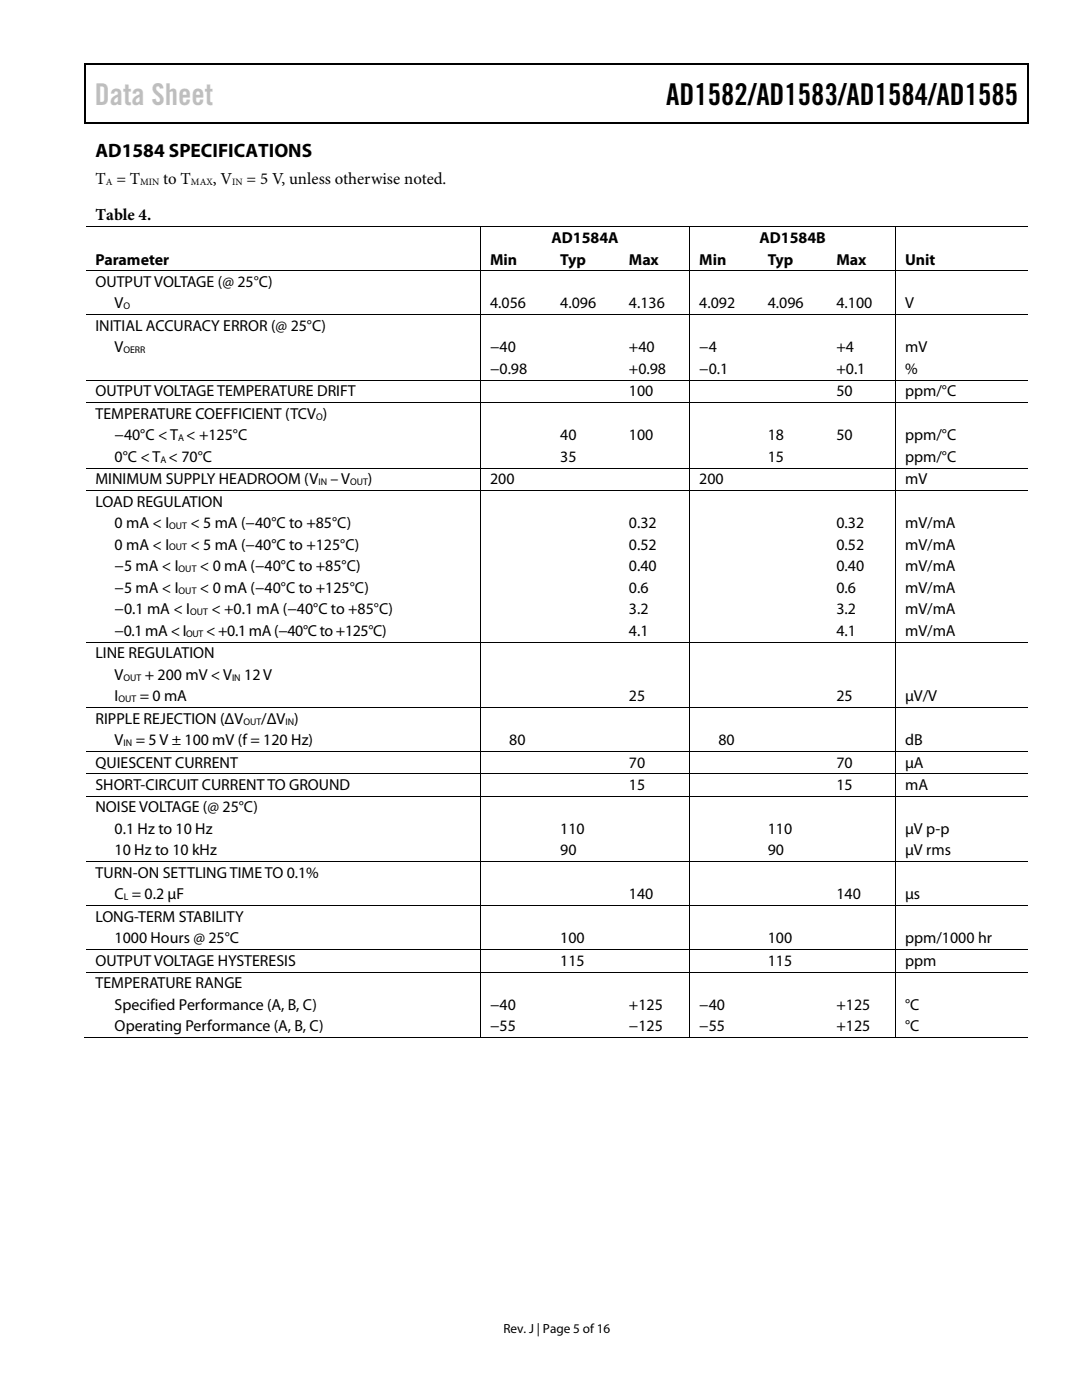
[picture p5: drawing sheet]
<svg xmlns="http://www.w3.org/2000/svg" width="216mm" height="279mm" viewBox="0 0 216 279" stroke-linecap="round" stroke-linejoin="round" font-family="sans-serif">
<defs><g id="words">
<text font-size="6" fill="#bfbfbf" x="18.9" y="21">Data Sheet</text>
<text font-size="6" x="132.9" y="21">AD1582/AD1583/AD1584/AD1585</text>
<text font-size="3.9" x="19" y="31.3">AD1584 SPECIFICATIONS</text>
<g font-size="3.3">
<text x="19" y="36.8">T = T</text>
<text x="32.6" y="36.8">to T</text>
<text x="42.5" y="36.8">, V</text>
<text x="49.2" y="36.8">= 5 V, unless otherwise noted.</text>
<text x="19.1" y="43.9">Table 4.</text>
</g>
<g font-size="3.2">
<text x="19" y="52.8">Parameter</text>
<text x="97.8" y="52.8">Min</text>
<text x="110" y="48.5">AD1584A</text>
<text x="111.8" y="52.8">Typ</text>
<text x="125.5" y="52.8">Max</text>
<text x="139.5" y="52.8">Min</text>
<text x="151.6" y="48.5">AD1584B</text>
<text x="153.2" y="52.8">Typ</text>
<text x="166.9" y="52.8">Max</text>
<text x="180.6" y="52.8">Unit</text>
<text x="19" y="57.3">OUTPUT VOLTAGE (@ 25°C)</text>
<text x="22.9" y="61.6">V</text>
<text x="97.8" y="61.6">4.056</text>
<text x="111.8" y="61.6">4.096</text>
<text x="125.5" y="61.6">4.136</text>
<text x="139.5" y="61.6">4.092</text>
<text x="153.2" y="61.6">4.096</text>
<text x="166.9" y="61.6">4.100</text>
<text x="180.6" y="61.6">V</text>
<text x="19" y="66">INITIAL ACCURACY ERROR (@ 25°C)</text>
<text x="22.9" y="70.3">V</text>
<text x="97.8" y="70.3">−40</text>
<text x="125.5" y="70.3">+40</text>
<text x="139.5" y="70.3">−4</text>
<text x="166.9" y="70.3">+4</text>
<text x="180.6" y="70.3">mV</text>
<text x="97.8" y="74.6">−0.98</text>
<text x="125.5" y="74.6">+0.98</text>
<text x="139.5" y="74.6">−0.1</text>
<text x="166.9" y="74.6">+0.1</text>
<text x="180.6" y="74.6">%</text>
<text x="19" y="79.1">OUTPUT VOLTAGE TEMPERATURE DRIFT</text>
<text x="19" y="83.6">TEMPERATURE COEFFICIENT (TCV )</text>
<text x="125.5" y="79.1">100</text>
<text x="166.9" y="79.1">50</text>
<text x="180.6" y="79.1">ppm/°C</text>
<text x="22.9" y="87.9">−40°C &lt; T &lt; +125°C</text>
<text x="111.8" y="87.9">40</text>
<text x="125.5" y="87.9">100</text>
<text x="153.2" y="87.9">18</text>
<text x="166.9" y="87.9">50</text>
<text x="180.6" y="87.9">ppm/°C</text>
<text x="22.9" y="92.2">0°C &lt; T &lt; 70°C</text>
<text x="111.8" y="92.2">35</text>
<text x="153.2" y="92.2">15</text>
<text x="180.6" y="92.2">ppm/°C</text>
<text x="19" y="96.6">MINIMUM SUPPLY HEADROOM (V</text>
<text x="19" y="101.1">LOAD REGULATION</text>
<text x="66" y="96.6">– V</text>
<text x="73.4" y="96.6">)</text>
<text x="97.8" y="96.6">200</text>
<text x="139.5" y="96.6">200</text>
<text x="180.6" y="96.6">mV</text>
<text x="22.9" y="105.4">0 mA &lt; I</text>
<text x="38" y="105.4">&lt; 5 mA (−40°C to +85°C)</text>
<text x="125.5" y="105.4">0.32</text>
<text x="166.9" y="105.4">0.32</text>
<text x="180.6" y="105.4">mV/mA</text>
<text x="22.9" y="109.7">0 mA &lt; I</text>
<text x="22.9" y="114">−5 mA &lt; I</text>
<text x="38" y="109.7">&lt; 5 mA (−40°C to +125°C)</text>
<text x="39.9" y="114">&lt; 0 mA (−40°C to +85°C)</text>
<text x="125.5" y="114">0.40</text>
<text x="125.5" y="109.7">0.52</text>
<text x="166.9" y="114">0.40</text>
<text x="166.9" y="109.7">0.52</text>
<text x="180.6" y="114">mV/mA</text>
<text x="180.6" y="109.7">mV/mA</text>
<text x="22.9" y="118.3">−5 mA &lt; I</text>
<text x="39.9" y="118.3">&lt; 0 mA (−40°C to +125°C)</text>
<text x="125.5" y="118.3">0.6</text>
<text x="166.9" y="118.3">0.6</text>
<text x="180.6" y="118.3">mV/mA</text>
<text x="22.9" y="122.6">−0.1 mA &lt; I</text>
<text x="42.2" y="122.6">&lt; +0.1 mA (−40°C to +85°C)</text>
<text x="125.5" y="122.6">3.2</text>
<text x="166.9" y="122.6">3.2</text>
<text x="180.6" y="122.6">mV/mA</text>
<text x="19" y="131.4">LINE REGULATION</text>
<text x="22.9" y="126.9">−0.1 mA &lt; I</text>
<text x="41.1" y="126.9">&lt; +0.1 mA (−40°C to +125°C)</text>
<text x="125.5" y="126.9">4.1</text>
<text x="166.9" y="126.9">4.1</text>
<text x="180.6" y="126.9">mV/mA</text>
<text x="22.9" y="135.7">V</text>
<text x="28.9" y="135.7">+ 200 mV &lt; V</text>
<text x="48.7" y="135.7">12 V</text>
<text x="22.9" y="140">I</text>
<text x="27.9" y="140">= 0 mA</text>
<text x="125.5" y="140">25</text>
<text x="166.9" y="140">25</text>
<text x="180.6" y="140">µV/V</text>
<text x="19" y="144.4">RIPPLE REJECTION (ΔV</text>
<text x="22.9" y="148.7">V</text>
<text x="27.1" y="148.7">= 5 V ± 100 mV (f = 120 Hz)</text>
<text x="52.1" y="144.4">/ΔV )</text>
<text x="101.6" y="148.7">80</text>
<text x="143.3" y="148.7">80</text>
<text x="180.6" y="148.7">dB</text>
<text x="19" y="153.2">QUIESCENT CURRENT</text>
<text x="125.5" y="153.2">70</text>
<text x="166.9" y="153.2">70</text>
<text x="180.6" y="153.2">µA</text>
<text x="19" y="157.6">SHORT-CIRCUIT CURRENT TO GROUND</text>
<text x="125.5" y="157.6">15</text>
<text x="166.9" y="157.6">15</text>
<text x="180.6" y="157.6">mA</text>
<text x="19" y="162.1">NOISE VOLTAGE (@ 25°C)</text>
<text x="22.9" y="166.4">0.1 Hz to 10 Hz</text>
<text x="111.8" y="166.4">110</text>
<text x="153.2" y="166.4">110</text>
<text x="180.6" y="166.4">µV p-p</text>
<text x="22.9" y="170.7">10 Hz to 10 kHz</text>
<text x="111.8" y="170.7">90</text>
<text x="153.2" y="170.7">90</text>
<text x="180.6" y="170.7">µV rms</text>
<text x="19" y="175.2">TURN-ON SETTLING TIME TO 0.1%</text>
<text x="22.9" y="179.5">C = 0.2 µF</text>
<text x="125.5" y="179.5">140</text>
<text x="166.9" y="179.5">140</text>
<text x="180.6" y="179.5">µs</text>
<text x="19" y="184">LONG-TERM STABILITY</text>
<text x="22.9" y="188.3">1000 Hours @ 25°C</text>
<text x="111.8" y="188.3">100</text>
<text x="153.2" y="188.3">100</text>
<text x="180.6" y="188.3">ppm/1000 hr</text>
<text x="19" y="192.7">OUTPUT VOLTAGE HYSTERESIS</text>
<text x="19" y="197.2">TEMPERATURE RANGE</text>
<text x="111.8" y="192.7">115</text>
<text x="153.2" y="192.7">115</text>
<text x="180.6" y="192.7">ppm</text>
<text x="22.9" y="201.5">Specified Performance (A, B, C)</text>
<text x="97.8" y="201.5">−40</text>
<text x="125.5" y="201.5">+125</text>
<text x="139.5" y="201.5">−40</text>
<text x="166.9" y="201.5">+125</text>
<text x="180.6" y="201.5">°C</text>
<text x="22.9" y="205.8">Operating Performance (A, B, C)</text>
<text x="97.8" y="205.8">−55</text>
<text x="125.5" y="205.8">−125</text>
<text x="139.5" y="205.8">−55</text>
<text x="166.9" y="205.8">+125</text>
<text x="180.6" y="205.8">°C</text>
</g>
<text font-size="2.6" x="100.5" y="266">Rev. J | Page 5 of 16</text>
<g font-size="1.9">
<text x="21.1" y="36.9">A</text>
<text x="28" y="36.9">MIN</text>
<text x="38.1" y="36.9">MAX</text>
<text x="46.4" y="36.9">IN</text>
<text x="24.6" y="61.7">O</text>
<text x="24.6" y="70.5">OERR</text>
<text x="63.1" y="83.7">O</text>
<text x="35.6" y="88">A</text>
<text x="32" y="92.3">A</text>
<text x="63.5" y="96.8">IN</text>
<text x="69.9" y="96.8">OUT</text>
<text x="33.8" y="105.6">OUT</text>
<text x="33.8" y="109.9">OUT</text>
<text x="35.6" y="114.2">OUT</text>
<text x="35.6" y="118.4">OUT</text>
<text x="37.9" y="122.7">OUT</text>
<text x="37.2" y="127">OUT</text>
<text x="24.6" y="135.8">OUT</text>
<text x="46.3" y="135.8">IN</text>
<text x="23.6" y="140.1">OUT</text>
<text x="24.6" y="148.9">IN</text>
<text x="48.6" y="144.6">OUT</text>
<text x="57" y="144.6">IN</text>
<text x="24.7" y="179.7">L</text>
</g>
</g></defs>
<g fill="#000">
<path d="M16.9 12.7h.2v1h-.2zM16.9 12.7h.2v.3h-.2zM82.5 12.7h.3v.3h-.3zM205.1 12.7h.2v1h-.2zM205.1 12.7h.2v.3h-.2zM16.9 24.4h.2v.3h-.2zM82.3 24.4h.2v.3h-.2zM205.1 24.4h.2v.3h-.2zM95.8 45.1h.2v.2h-.2zM95.8 54h.2v.1h-.2zM109.9 54h.2v.1h-.2zM123.6 54h.2v.1h-.2z"/>
<path d="M137.5 45.1h.2v.2h-.2zM137.5 54h.2v.1h-.2zM151.3 54h.2v.1h-.2zM165 54h.2v.1h-.2zM178.6 45.1h.2v.2h-.2zM178.6 54h.2v.1h-.2zM95.8 62.7h.2v.2h-.2zM95.8 75.8h.2v.2h-.2zM109.9 62.7h.2v.2h-.2zM109.9 75.8h.2v.2h-.2zM123.6 62.7h.2v.2h-.2zM123.6 75.8h.2v.2h-.2z"/>
<path d="M137.5 62.7h.2v.2h-.2zM137.5 75.8h.2v.2h-.2zM151.3 62.7h.2v.2h-.2zM151.3 75.8h.2v.2h-.2zM165 62.7h.2v.2h-.2zM165 75.8h.2v.2h-.2zM178.6 62.7h.2v.2h-.2zM178.6 75.8h.2v.2h-.2zM95.8 80.3h.2v.1h-.2zM95.8 93.3h.2v.2h-.2zM95.8 97.8h.2v.2h-.2zM109.9 80.3h.2v.1h-.2z"/>
<path d="M109.9 93.3h.2v.2h-.2zM109.9 97.8h.2v.2h-.2zM123.6 80.3h.2v.1h-.2zM123.6 93.3h.2v.2h-.2zM123.6 97.8h.2v.2h-.2zM137.5 80.3h.2v.1h-.2zM137.5 93.3h.2v.2h-.2zM137.5 97.8h.2v.2h-.2zM151.3 80.3h.2v.1h-.2zM151.3 93.3h.2v.2h-.2zM151.3 97.8h.2v.2h-.2zM165 80.3h.2v.1h-.2z"/>
<path d="M165 93.3h.2v.2h-.2zM165 97.8h.2v.2h-.2zM178.6 80.3h.2v.1h-.2zM178.6 93.3h.2v.2h-.2zM178.6 97.8h.2v.2h-.2zM95.8 128.1h.2v.1h-.2zM109.9 128.1h.2v.1h-.2zM123.6 128.1h.2v.1h-.2zM137.5 128.1h.2v.1h-.2zM151.3 128.1h.2v.1h-.2zM165 128.1h.2v.1h-.2zM178.6 128.1h.2v.1h-.2z"/>
<path d="M95.8 141.1h.2v.2h-.2zM95.8 149.9h.2v.2h-.2zM95.8 154.4h.2v.1h-.2zM95.8 158.8h.2v.2h-.2zM109.9 141.1h.2v.2h-.2zM109.9 149.9h.2v.2h-.2zM109.9 154.4h.2v.1h-.2zM109.9 158.8h.2v.2h-.2zM123.6 141.1h.2v.2h-.2zM123.6 149.9h.2v.2h-.2zM123.6 154.4h.2v.1h-.2zM123.6 158.8h.2v.2h-.2z"/>
<path d="M137.5 141.1h.2v.2h-.2zM137.5 149.9h.2v.2h-.2zM137.5 154.4h.2v.1h-.2zM137.5 158.8h.2v.2h-.2zM151.3 141.1h.2v.2h-.2zM151.3 149.9h.2v.2h-.2zM151.3 154.4h.2v.1h-.2zM151.3 158.8h.2v.2h-.2zM165 141.1h.2v.2h-.2zM165 149.9h.2v.2h-.2zM165 154.4h.2v.1h-.2zM165 158.8h.2v.2h-.2z"/>
<path d="M178.6 141.1h.2v.2h-.2zM178.6 149.9h.2v.2h-.2zM178.6 154.4h.2v.1h-.2zM178.6 158.8h.2v.2h-.2zM95.8 171.9h.2v.2h-.2zM109.9 171.9h.2v.2h-.2zM123.6 171.9h.2v.2h-.2zM137.5 171.9h.2v.2h-.2zM151.3 171.9h.2v.2h-.2zM165 171.9h.2v.2h-.2zM178.6 171.9h.2v.2h-.2zM95.8 180.7h.2v.1h-.2z"/>
<path d="M95.8 189.4h.2v.2h-.2zM95.8 193.9h.2v.2h-.2zM109.9 180.7h.2v.1h-.2zM109.9 189.4h.2v.2h-.2zM109.9 193.9h.2v.2h-.2zM123.6 180.7h.2v.1h-.2zM123.6 189.4h.2v.2h-.2zM123.6 193.9h.2v.2h-.2zM137.5 180.7h.2v.1h-.2zM137.5 189.4h.2v.2h-.2zM137.5 193.9h.2v.2h-.2zM151.3 180.7h.2v.1h-.2z"/>
<path d="M151.3 189.4h.2v.2h-.2zM151.3 193.9h.2v.2h-.2zM165 180.7h.2v.1h-.2zM165 189.4h.2v.2h-.2zM165 193.9h.2v.2h-.2zM178.6 180.7h.2v.1h-.2zM178.6 189.4h.2v.2h-.2zM178.6 193.9h.2v.2h-.2zM95.8 207h.2v.2h-.2zM109.7 207h.1v.2h-.1zM123.3 207h.2v.2h-.2zM137.5 207h.2v.2h-.2z"/>
<path d="M151 207h.2v.2h-.2zM164.7 207h.2v.2h-.2zM178.6 207h.2v.2h-.2z"/>
</g>
<path d="M17 13.7v10.7M17.1 12.8h65.4M82.8 12.8h122.3M205.2 13.7v10.7M17.1 24.5h188" fill="none" stroke="#000" stroke-width=".25"/>
<g fill="none" stroke="#000" stroke-width=".2">
<path d="M17.1 45.2h78.7M17.1 54.1h78.7M95.9 45.3v8.7M95.9 54.1v8.6M96 45.2h41.5M96 54.1h13.9M110.1 54.1h13.5M123.8 54.1h13.7M137.6 45.3v8.7M137.6 54.1v8.6M137.7 45.2h40.9M137.7 54.1h13.6"/>
<path d="M151.5 54.1h13.5M165.2 54.1h13.4M178.7 45.3v8.7M178.7 54.1v8.6M178.8 45.2h26.3M178.8 54.1h26.3M17.1 62.8h78.7M17.1 75.9h78.7M95.9 62.9v12.9M95.9 76v4.3M96 62.8h13.9M96 75.9h13.9"/>
<path d="M110.1 62.8h13.5M110.1 75.9h13.5M123.8 62.8h13.7M123.8 75.9h13.7M137.6 62.9v12.9M137.6 76v4.3M137.7 62.8h13.6M137.7 75.9h13.6M151.5 62.8h13.5M151.5 75.9h13.5M165.2 62.8h13.4M165.2 75.9h13.4"/>
<path d="M178.7 62.9v12.9M178.7 76v4.3M178.8 62.8h26.3M178.8 75.9h26.3M17.1 80.3h78.7M17.1 93.4h78.7M17.1 97.9h78.7M95.9 80.4v12.9M95.9 93.5v4.3M95.9 98v30.1M96 80.3h13.9M96 93.4h13.9"/>
<path d="M96 97.9h13.9M110.1 80.3h13.5M110.1 93.4h13.5M110.1 97.9h13.5M123.8 80.3h13.7M123.8 93.4h13.7M123.8 97.9h13.7M137.6 80.4v12.9M137.6 93.5v4.3M137.6 98v30.1M137.7 80.3h13.6M137.7 93.4h13.6"/>
<path d="M137.7 97.9h13.6M151.5 80.3h13.5M151.5 93.4h13.5M151.5 97.9h13.5M165.2 80.3h13.4M165.2 93.4h13.4M165.2 97.9h13.4M178.7 80.4v12.9M178.7 93.5v4.3M178.7 98v30.1M178.8 80.3h26.3M178.8 93.4h26.3"/>
<path d="M178.8 97.9h26.3M17.1 128.1h78.7M95.9 128.2v12.9M96 128.1h13.9M110.1 128.1h13.5M123.8 128.1h13.7M137.6 128.2v12.9M137.7 128.1h13.6M151.5 128.1h13.5M165.2 128.1h13.4M178.7 128.2v12.9M178.8 128.1h26.3"/>
<path d="M17.1 141.2h78.7M17.1 150h78.7M17.1 154.5h78.7M17.1 158.9h78.7M95.9 141.3v8.6M95.9 150.1v4.3M95.9 154.5v4.3M95.9 159v12.9M96 141.2h13.9M96 150h13.9M96 154.5h13.9M96 158.9h13.9"/>
<path d="M110.1 141.2h13.5M110.1 150h13.5M110.1 154.5h13.5M110.1 158.9h13.5M123.8 141.2h13.7M123.8 150h13.7M123.8 154.5h13.7M123.8 158.9h13.7M137.6 141.3v8.6M137.6 150.1v4.3M137.6 154.5v4.3M137.6 159v12.9"/>
<path d="M137.7 141.2h13.6M137.7 150h13.6M137.7 154.5h13.6M137.7 158.9h13.6M151.5 141.2h13.5M151.5 150h13.5M151.5 154.5h13.5M151.5 158.9h13.5M165.2 141.2h13.4M165.2 150h13.4M165.2 154.5h13.4M165.2 158.9h13.4"/>
<path d="M178.7 141.3v8.6M178.7 150.1v4.3M178.7 154.5v4.3M178.7 159v12.9M178.8 141.2h26.3M178.8 150h26.3M178.8 154.5h26.3M178.8 158.9h26.3M17.1 172h78.7M95.9 172.1v8.6M96 172h13.9M110.1 172h13.5"/>
<path d="M123.8 172h13.7M137.6 172.1v8.6M137.7 172h13.6M151.5 172h13.5M165.2 172h13.4M178.7 172.1v8.6M178.8 172h26.3M17.1 180.8h78.7M17.1 189.5h78.7M17.1 194h78.7M95.9 180.8v8.6M95.9 189.6v4.3"/>
<path d="M95.9 194.1v12.9M96 180.8h13.9M96 189.5h13.9M96 194h13.9M110.1 180.8h13.5M110.1 189.5h13.5M110.1 194h13.5M123.8 180.8h13.7M123.8 189.5h13.7M123.8 194h13.7M137.6 180.8v8.6M137.6 189.6v4.3"/>
<path d="M137.6 194.1v12.9M137.7 180.8h13.6M137.7 189.5h13.6M137.7 194h13.6M151.5 180.8h13.5M151.5 189.5h13.5M151.5 194h13.5M165.2 180.8h13.4M165.2 189.5h13.4M165.2 194h13.4M178.7 180.8v8.6M178.7 189.6v4.3"/>
<path d="M178.7 194.1v12.9M178.8 180.8h26.3M178.8 189.5h26.3M178.8 194h26.3M16.9 207.1h78.9M96 207.1h41.5M137.7 207.1h40.9M178.8 207.1h26.3"/>
</g>
<use href="#words"/>
</svg>
